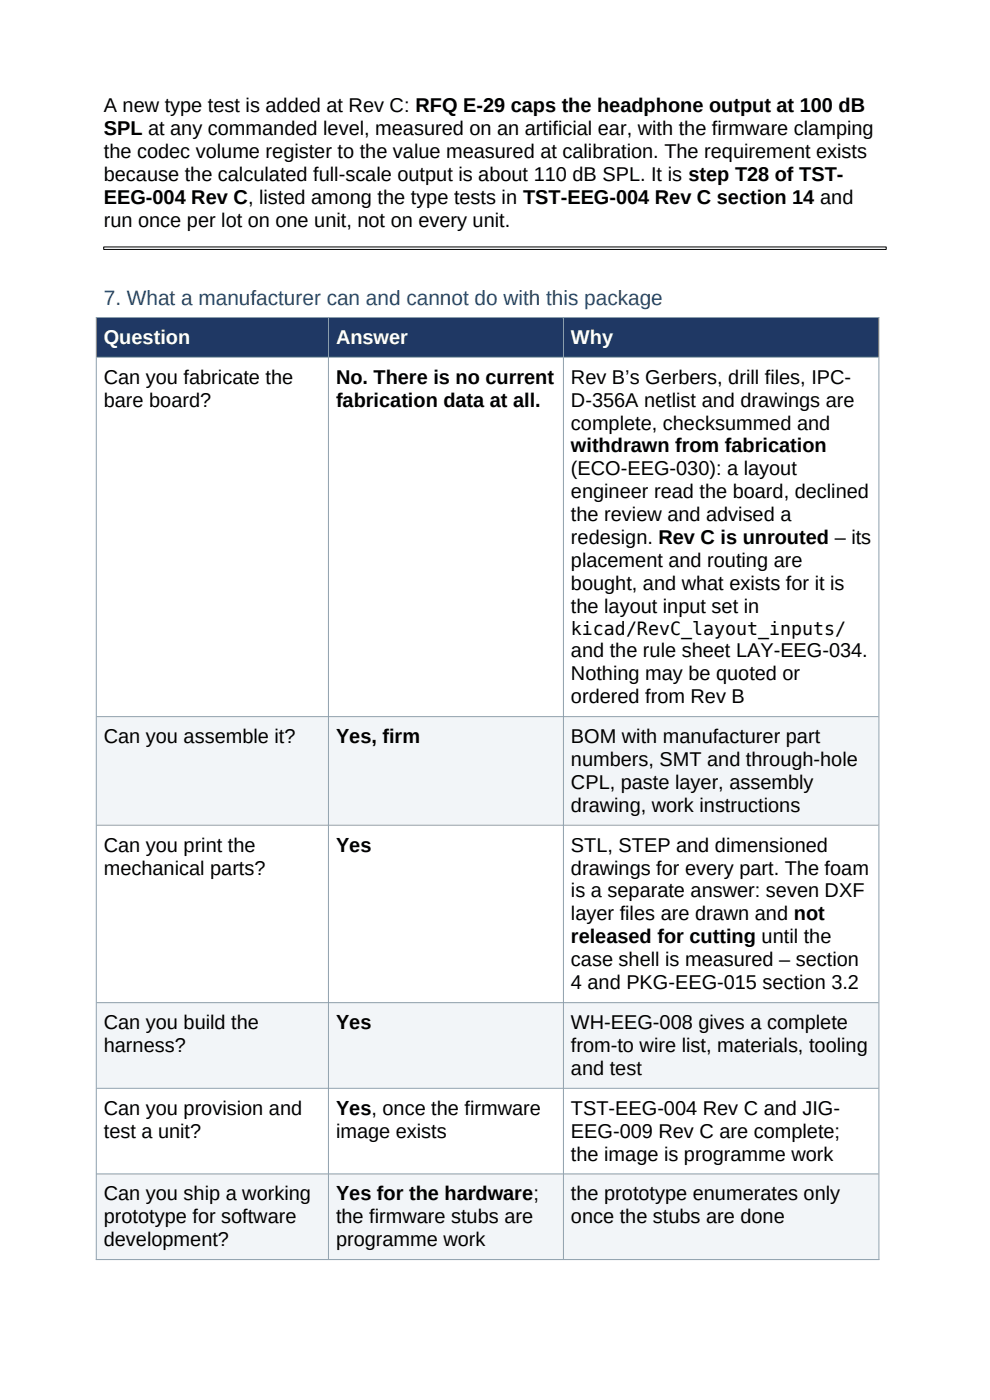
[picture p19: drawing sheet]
<svg xmlns="http://www.w3.org/2000/svg" width="210mm" height="297mm" viewBox="0 0 210 297" stroke-linecap="round" stroke-linejoin="round" font-family="sans-serif">
<defs><g id="words">
<text font-size="4.4" fill="#1b4f72" x="22" y="64.8">7. What a manufacturer can and cannot do with this package</text>
<g font-size="4.2">
<text x="22" y="23.8">A new type test is added at Rev C: RFQ E-29 caps the headphone output at 100 dB</text>
<text x="22" y="28.7">SPL at any commanded level, measured on an artificial ear, with the firmware clamping</text>
<text x="22" y="33.6">the codec volume register to the value measured at calibration. The requirement exists</text>
<text x="22" y="38.4">because the calculated full-scale output is about 110 dB SPL. It is step T28 of TST-</text>
<text x="22" y="43.3">EEG-004 Rev C, listed among the type tests in TST-EEG-004 Rev C section 14 and</text>
<text x="22" y="48.2">run once per lot on one unit, not on every unit.</text>
<text x="22" y="81.4">Can you fabricate the</text>
<text x="71.3" y="81.4">No. There is no current</text>
<text x="121.1" y="81.4">Rev B’s Gerbers, drill files, IPC-</text>
<text x="22" y="86.3">bare board?</text>
<text x="71.3" y="86.3">fabrication data at all.</text>
<text x="121.1" y="86.3">D-356A netlist and drawings are</text>
<text x="121.1" y="91.1">complete, checksummed and</text>
<text x="121.1" y="96">withdrawn from fabrication</text>
<text x="121.1" y="100.9">(ECO-EEG-030): a layout</text>
<text x="121.1" y="105.7">engineer read the board, declined</text>
<text x="121.1" y="110.6">the review and advised a</text>
<text x="121.1" y="115.5">redesign. Rev C is unrouted – its</text>
<text x="121.1" y="120.3">placement and routing are</text>
<text x="121.1" y="125.2">bought, and what exists for it is</text>
<text x="121.1" y="130.1">the layout input set in</text>
<text x="121.1" y="139.5">and the rule sheet LAY-EEG-034.</text>
<text x="121.1" y="144.3">Nothing may be quoted or</text>
<text x="121.1" y="149.2">ordered from Rev B</text>
<text x="22" y="157.6">Can you assemble it?</text>
<text x="71.3" y="157.6">Yes, firm</text>
<text x="121.1" y="157.6">BOM with manufacturer part</text>
<text x="121.1" y="162.5">numbers, SMT and through-hole</text>
<text x="121.1" y="167.4">CPL, paste layer, assembly</text>
<text x="121.1" y="172.2">drawing, work instructions</text>
<text x="22" y="180.7">Can you print the</text>
<text x="22" y="185.5">mechanical parts?</text>
<text x="71.3" y="180.7">Yes</text>
<text x="121.1" y="180.7">STL, STEP and dimensioned</text>
<text x="121.1" y="185.5">drawings for every part. The foam</text>
<text x="121.1" y="190.4">is a separate answer: seven DXF</text>
<text x="121.1" y="195.3">layer files are drawn and not</text>
<text x="121.1" y="200.1">released for cutting until the</text>
<text x="121.1" y="205">case shell is measured – section</text>
<text x="121.1" y="209.9">4 and PKG-EEG-015 section 3.2</text>
<text x="22" y="218.3">Can you build the</text>
<text x="71.3" y="218.3">Yes</text>
<text x="121.1" y="218.3">WH-EEG-008 gives a complete</text>
<text x="22" y="223.2">harness?</text>
<text x="121.1" y="223.2">from-to wire list, materials, tooling</text>
<text x="121.1" y="228">and test</text>
<text x="22" y="236.5">Can you provision and</text>
<text x="71.3" y="236.5">Yes, once the firmware</text>
<text x="121.1" y="236.5">TST-EEG-004 Rev C and JIG-</text>
<text x="22" y="241.3">test a unit?</text>
<text x="71.3" y="241.3">image exists</text>
<text x="121.1" y="241.3">EEG-009 Rev C are complete;</text>
<text x="121.1" y="246.2">the image is programme work</text>
<text x="22" y="254.6">Can you ship a working</text>
<text x="71.3" y="254.6">Yes for the hardware;</text>
<text x="121.1" y="254.6">the prototype enumerates only</text>
<text x="22" y="259.5">prototype for software</text>
<text x="71.3" y="259.5">the firmware stubs are</text>
<text x="121.1" y="259.5">once the stubs are done</text>
<text x="22" y="264.4">development?</text>
<text x="71.3" y="264.4">programme work</text>
</g>
<g font-size="4.2" fill="#fff">
<text x="22" y="73">Question</text>
<text x="71.3" y="73">Answer</text>
<text x="121.1" y="73">Why</text>
</g>
<text font-size="3.9" x="121.1" y="134.7">kicad/RevC_layout_inputs/</text>
</g></defs>
<g fill="#1f3864">
<path d="M20.4 67.3h49.3v8.4h-49.3z" fill-rule="evenodd"/>
<path d="M69.7 67.3h49.8v8.4h-49.8z" fill-rule="evenodd"/>
<path d="M119.5 67.3h66.9v8.4h-66.9z" fill-rule="evenodd"/>
</g>
<g fill="#f2f5f8">
<path d="M20.4 151.9h49.3v23.1h-49.3z" fill-rule="evenodd"/>
<path d="M69.7 151.9h49.8v23.1h-49.8z" fill-rule="evenodd"/>
<path d="M119.5 151.9h66.9v23.1h-66.9z" fill-rule="evenodd"/>
<path d="M20.4 212.6h49.3v18.2h-49.3z" fill-rule="evenodd"/>
<path d="M69.7 212.6h49.8v18.2h-49.8z" fill-rule="evenodd"/>
<path d="M119.5 212.6h66.9v18.2h-66.9z" fill-rule="evenodd"/>
<path d="M20.4 249h49.3v18.1h-49.3z" fill-rule="evenodd"/>
<path d="M69.7 249h49.8v18.1h-49.8z" fill-rule="evenodd"/>
<path d="M119.5 249h66.9v18.1h-66.9z" fill-rule="evenodd"/>
</g>
<g fill="#1f3864">
<path d="M20.4 67.3h49.3v8.4h-49.3z" fill-rule="evenodd"/>
<path d="M69.7 67.3h49.8v8.4h-49.8z" fill-rule="evenodd"/>
<path d="M119.5 67.3h66.9v8.4h-66.9z" fill-rule="evenodd"/>
</g>
<g fill="#f2f5f8">
<path d="M20.4 151.9h49.3v23.1h-49.3z" fill-rule="evenodd"/>
<path d="M69.7 151.9h49.8v23.1h-49.8z" fill-rule="evenodd"/>
<path d="M119.5 151.9h66.9v23.1h-66.9z" fill-rule="evenodd"/>
<path d="M20.4 212.6h49.3v18.2h-49.3z" fill-rule="evenodd"/>
<path d="M69.7 212.6h49.8v18.2h-49.8z" fill-rule="evenodd"/>
<path d="M119.5 212.6h66.9v18.2h-66.9z" fill-rule="evenodd"/>
<path d="M20.4 249h49.3v18.1h-49.3z" fill-rule="evenodd"/>
<path d="M69.7 249h49.8v18.1h-49.8z" fill-rule="evenodd"/>
<path d="M119.5 249h66.9v18.1h-66.9z" fill-rule="evenodd"/>
</g>
<path d="M20.3 67.4h166.2M20.4 67.3v200M20.5 75.8h165.9M69.7 67.5v199.6M119.5 67.5v199.6M186.4 67.3v200M20.5 152h165.9M20.5 175.1h165.9M20.5 212.7h165.9M20.5 230.9h165.9M20.5 249h165.9M20.3 267.2h166.2" fill="none" stroke="#8fa0ad" stroke-width=".21"/>
<path d="M22 52.4h166v.5h-166z" fill-rule="evenodd" fill="#fff"/>
<path d="M22 52.4h166v.5h-166z" fill="none" stroke="#000" stroke-width=".21"/>
<use href="#words"/>
</svg>
